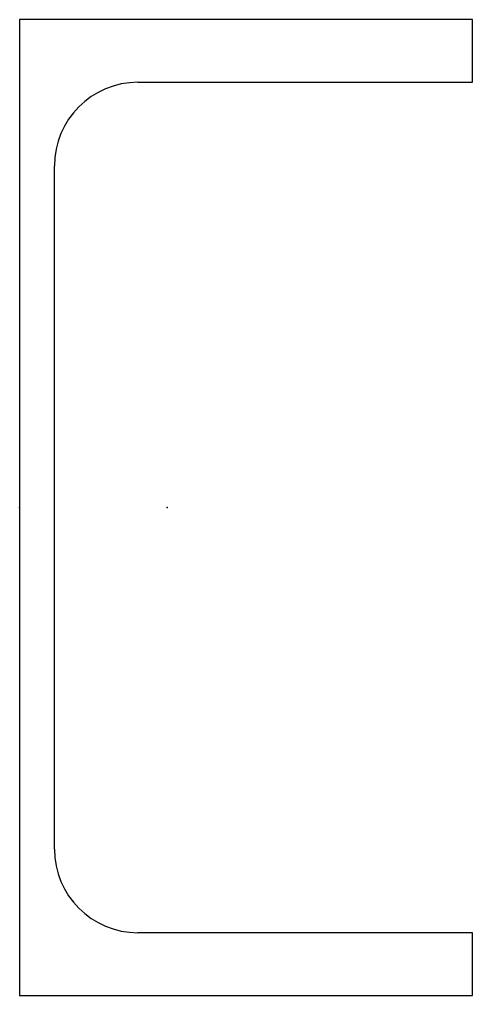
# Model space of a CAD drawing. Header units: millimetres. Extents: x 0 to 65, y 0 to 140.
import ezdxf

# ---------------------------------------------------------------- set-up
doc = ezdxf.new("R2010")
doc.units = ezdxf.units.MM
doc.layers.add('Profile', color=7, linetype='Continuous')

msp = doc.modelspace()

# ---------------------------------------------------------------- linework, layer by layer
at = {"layer": 'Profile'}
for p, q in [((0, 140), (0, 0)), ((65, 140), (0, 140)), ((65, 131), (65, 140)), ((17, 131), (65, 131)), ((5, 21), (5, 119)), ((65, 9), (17, 9)), ((65, 0), (65, 9)), ((0, 0), (65, 0))]:
    msp.add_line(p, q, dxfattribs=at)
for centre, start, end in [((17, 119), 90, 180), ((17, 21), 180, 270)]:
    msp.add_arc(centre, 12, start, end, dxfattribs=at)
for p in [(0, 70), (21.2, 70)]:
    msp.add_point(p, dxfattribs=at)

doc.saveas('drawing.dxf')
